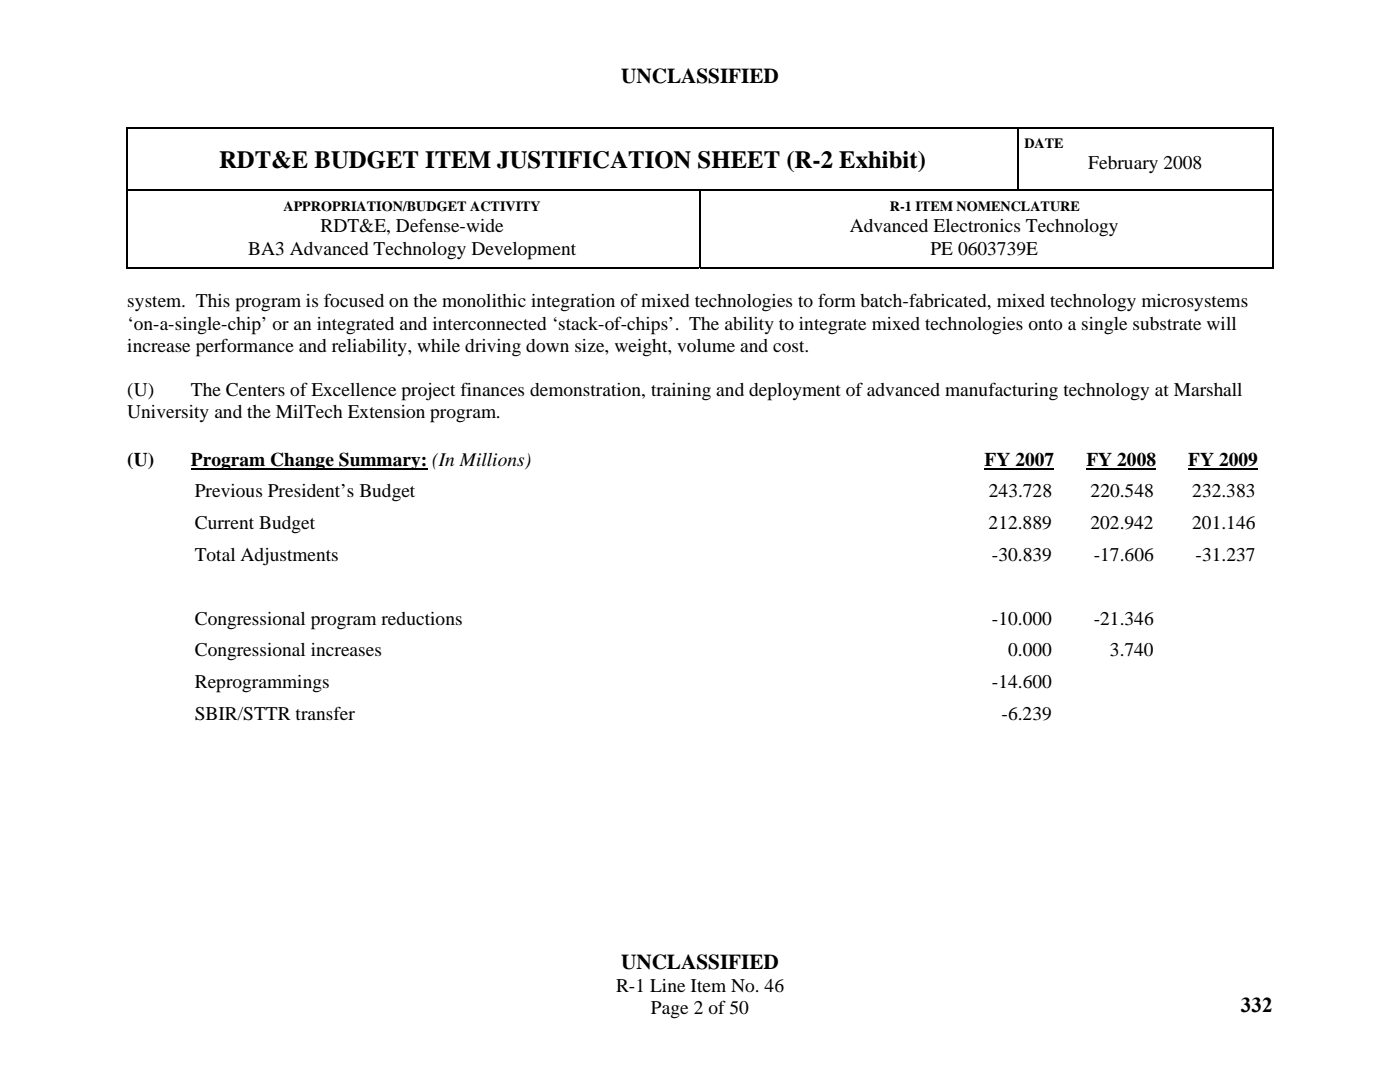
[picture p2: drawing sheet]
<svg xmlns="http://www.w3.org/2000/svg" width="279mm" height="216mm" viewBox="0 0 279 216" stroke-linecap="round" stroke-linejoin="round" font-family="sans-serif">
<defs><g id="words">
<text font-size="4.9" x="43.7" y="33.5">RDT&amp;E BUDGET ITEM JUSTIFICATION SHEET (R-2 Exhibit)</text>
<g font-size="4.2">
<text x="124" y="16.6">UNCLASSIFIED</text>
<text x="124" y="193.3">UNCLASSIFIED</text>
<text x="247.6" y="201.9">332</text>
</g>
<g font-size="3.9">
<text x="217.2" y="33.8">February 2008</text>
<text x="63.9" y="46.4">RDT&amp;E, Defense-wide</text>
<text x="169.6" y="46.4">Advanced Electronics Technology</text>
<text x="49.6" y="50.8">BA3 Advanced Technology Development</text>
<text x="185.7" y="50.8">PE 0603739E</text>
<text x="25.4" y="61.3">system. This program is focused on the monolithic integration of mixed technologies to form batch-fabricated, mixed technology microsystems</text>
<text x="25.4" y="65.8">‘on-a-single-chip’ or an integrated and interconnected ‘stack-of-chips’. The ability to integrate mixed technologies onto a single substrate will</text>
<text x="25.4" y="70.2">increase performance and reliability, while driving down size, weight, volume and cost.</text>
<text x="25.4" y="83.4">University and the MilTech Extension program.</text>
<text x="25.4" y="78.9">(U)</text>
<text x="38.1" y="78.9">The Centers of Excellence project finances demonstration, training and deployment of advanced manufacturing technology at Marshall</text>
<text x="25.4" y="92.9">(U)</text>
<text x="38.1" y="92.9">Program Change Summary: (In Millions)</text>
<text x="196.5" y="92.9">FY 2007</text>
<text x="216.8" y="92.9">FY 2008</text>
<text x="237.1" y="92.9">FY 2009</text>
<text x="38.9" y="99.3">Previous President’s Budget</text>
<text x="197.4" y="99.3">243.728</text>
<text x="217.7" y="99.3">220.548</text>
<text x="238" y="99.3">232.383</text>
<text x="38.9" y="105.6">Current Budget</text>
<text x="197.3" y="105.6">212.889</text>
<text x="217.6" y="105.6">202.942</text>
<text x="237.9" y="105.6">201.146</text>
<text x="38.9" y="111.9">Total Adjustments</text>
<text x="198" y="111.9">-30.839</text>
<text x="218.3" y="111.9">-17.606</text>
<text x="238.6" y="111.9">-31.237</text>
<text x="38.9" y="124.6">Congressional program reductions</text>
<text x="198" y="124.6">-10.000</text>
<text x="218.3" y="124.6">-21.346</text>
<text x="38.9" y="131">Congressional increases</text>
<text x="201.2" y="131">0.000</text>
<text x="221.5" y="131">3.740</text>
<text x="38.9" y="137.3">Reprogrammings</text>
<text x="197.9" y="137.3">-14.600</text>
<text x="38.9" y="143.7">SBIR/STTR transfer</text>
<text x="199.9" y="143.7">-6.239</text>
<text x="122.9" y="197.8">R-1 Line Item No. 46</text>
<text x="129.9" y="202.3">Page 2 of 50</text>
</g>
<g font-size="2.8">
<text x="204.4" y="29.6">DATE</text>
<text x="56.6" y="42.2">APPROPRIATION/BUDGET ACTIVITY</text>
<text x="177.6" y="42.2">R-1 ITEM NOMENCLATURE</text>
</g>
</g></defs>
<path d="M25.3 25.4h.2v1.5h-.2zM25.3 37.7h.2v1.6h-.2zM139.6 37.7h.2v1.6h-.2zM203.1 25.4h.2v1.5h-.2zM253.9 25.4h.2v1.5h-.2zM253.9 25.4h.2v.3h-.2zM253.9 37.7h.2v1.6h-.2zM253.9 53.3h.2v.2h-.2z" fill="#000"/>
<path d="M25.3 25.5h177.8M25.4 26.9v10.8M25.4 39.3v14.2M25.5 37.8h114.1M139.7 39.3v14.2M139.8 37.8h114.1M203.2 26.9v10.8M203.3 25.5h50.6M254 26.9v10.8M254 39.3v14.2M25.3 53.4h114.3M139.8 53.4h114.1" fill="none" stroke="#000" stroke-width=".25"/>
<path d="M38.1 93.5h47.2M196.5 93.5h13.9M216.8 93.5h13.9M237.1 93.5h14" fill="none" stroke="#000" stroke-width=".36"/>
<use href="#words"/>
</svg>
